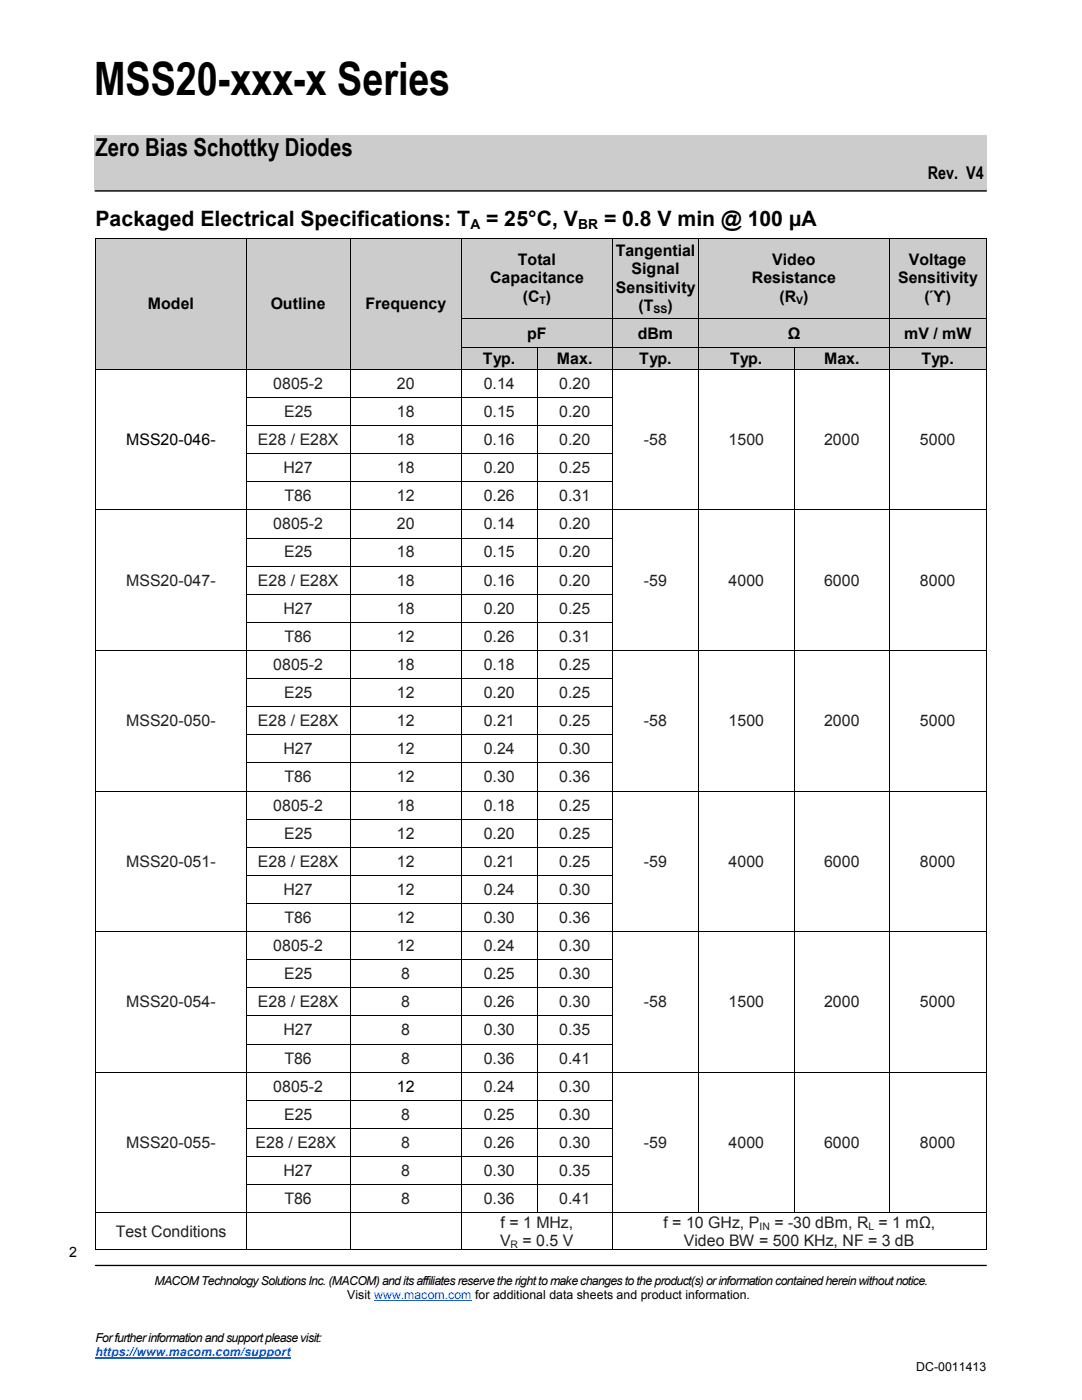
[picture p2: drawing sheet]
<svg xmlns="http://www.w3.org/2000/svg" width="216mm" height="279mm" viewBox="0 0 216 279" stroke-linecap="round" stroke-linejoin="round" font-family="sans-serif">
<defs><g id="words">
<text font-size="9.2" x="18.8" y="19">MSS20-xxx-x Series</text>
<text font-size="5" x="19" y="31.1">Zero Bias Schottky Diodes</text>
<g font-size="4.2">
<text x="19" y="45">Packaged Electrical Specifications: T</text>
<text x="97" y="45">= 25°C, V</text>
<text x="120.5" y="45">= 0.8 V min @ 100 µA</text>
</g>
<text font-size="3.5" x="185.2" y="35.7">Rev. V4</text>
<g font-size="3.2">
<text x="103.4" y="52.9">Total</text>
<text x="122.9" y="51.1">Tangential</text>
<text x="154.1" y="52.9">Video</text>
<text x="181.4" y="52.9">Voltage</text>
<text x="97.8" y="56.6">Capacitance</text>
<text x="122.9" y="58.4">Sensitivity</text>
<text x="126.1" y="54.7">Signal</text>
<text x="150.1" y="56.6">Resistance</text>
<text x="179.2" y="56.6">Sensitivity</text>
<text x="29.5" y="61.6">Model</text>
<text x="54" y="61.6">Outline</text>
<text x="73" y="61.6">Frequency</text>
<text x="104.3" y="60.2">(C )</text>
<text x="127.4" y="62.1">(T</text>
<text x="133.2" y="62.1">)</text>
<text x="155.6" y="60.2">(R )</text>
<text x="184.5" y="60.2">(ϓ)</text>
<text x="105.2" y="67.6">pF</text>
<text x="127.3" y="67.6">dBm</text>
<text x="157.2" y="67.6">Ω</text>
<text x="180.5" y="67.6">mV / mW</text>
<text x="96.4" y="72.7">Typ.</text>
<text x="111.1" y="72.7">Max.</text>
<text x="127.6" y="72.7">Typ.</text>
<text x="145.7" y="72.7">Typ.</text>
<text x="164.5" y="72.7">Max.</text>
<text x="183.9" y="72.7">Typ.</text>
<text x="25.2" y="88.8">MSS20-046-</text>
<text x="79.2" y="217.9">12</text>
</g>
<g font-size="3.2" fill="#231f20">
<text x="54.5" y="77.6">0805-2</text>
<text x="79.2" y="77.6">20</text>
<text x="96.5" y="77.6">0.14</text>
<text x="111.6" y="77.6">0.20</text>
<text x="56.7" y="83.2">E25</text>
<text x="79.2" y="83.2">18</text>
<text x="96.5" y="83.2">0.15</text>
<text x="111.6" y="83.2">0.20</text>
<text x="51.5" y="88.8">E28 / E28X</text>
<text x="79.2" y="88.8">18</text>
<text x="96.5" y="88.8">0.16</text>
<text x="111.6" y="88.8">0.20</text>
<text x="128.5" y="88.8">-58</text>
<text x="145.4" y="88.8">1500</text>
<text x="164.5" y="88.8">2000</text>
<text x="183.6" y="88.8">5000</text>
<text x="56.6" y="94.5">H27</text>
<text x="79.2" y="94.5">18</text>
<text x="96.5" y="94.5">0.20</text>
<text x="111.6" y="94.5">0.25</text>
<text x="56.8" y="100.1">T86</text>
<text x="79.2" y="100.1">12</text>
<text x="96.5" y="100.1">0.26</text>
<text x="111.6" y="100.1">0.31</text>
<text x="54.5" y="105.7">0805-2</text>
<text x="79.2" y="105.7">20</text>
<text x="96.5" y="105.7">0.14</text>
<text x="111.6" y="105.7">0.20</text>
<text x="56.7" y="111.3">E25</text>
<text x="79.2" y="111.3">18</text>
<text x="96.5" y="111.3">0.15</text>
<text x="111.6" y="111.3">0.20</text>
<text x="25.2" y="116.9">MSS20-047-</text>
<text x="51.5" y="116.9">E28 / E28X</text>
<text x="79.2" y="116.9">18</text>
<text x="96.5" y="116.9">0.16</text>
<text x="111.6" y="116.9">0.20</text>
<text x="128.5" y="116.9">-59</text>
<text x="145.4" y="116.9">4000</text>
<text x="164.5" y="116.9">6000</text>
<text x="183.6" y="116.9">8000</text>
<text x="56.6" y="122.5">H27</text>
<text x="79.2" y="122.5">18</text>
<text x="96.5" y="122.5">0.20</text>
<text x="111.6" y="122.5">0.25</text>
<text x="56.8" y="128.1">T86</text>
<text x="79.2" y="128.1">12</text>
<text x="96.5" y="128.1">0.26</text>
<text x="111.6" y="128.1">0.31</text>
<text x="54.5" y="133.7">0805-2</text>
<text x="79.2" y="133.7">18</text>
<text x="96.5" y="133.7">0.18</text>
<text x="111.6" y="133.7">0.25</text>
<text x="56.7" y="139.3">E25</text>
<text x="79.2" y="139.3">12</text>
<text x="96.5" y="139.3">0.20</text>
<text x="111.6" y="139.3">0.25</text>
<text x="25.2" y="144.9">MSS20-050-</text>
<text x="51.5" y="144.9">E28 / E28X</text>
<text x="79.2" y="144.9">12</text>
<text x="96.5" y="144.9">0.21</text>
<text x="111.6" y="144.9">0.25</text>
<text x="128.5" y="144.9">-58</text>
<text x="145.4" y="144.9">1500</text>
<text x="164.5" y="144.9">2000</text>
<text x="183.6" y="144.9">5000</text>
<text x="56.6" y="150.6">H27</text>
<text x="79.2" y="150.6">12</text>
<text x="96.5" y="150.6">0.24</text>
<text x="111.6" y="150.6">0.30</text>
<text x="54.5" y="161.8">0805-2</text>
<text x="56.8" y="156.2">T86</text>
<text x="79.2" y="156.2">12</text>
<text x="79.2" y="161.8">18</text>
<text x="96.5" y="156.2">0.30</text>
<text x="96.5" y="161.8">0.18</text>
<text x="111.6" y="156.2">0.36</text>
<text x="111.6" y="161.8">0.25</text>
<text x="56.7" y="167.4">E25</text>
<text x="79.2" y="167.4">12</text>
<text x="96.5" y="167.4">0.20</text>
<text x="111.6" y="167.4">0.25</text>
<text x="25.2" y="173">MSS20-051-</text>
<text x="51.5" y="173">E28 / E28X</text>
<text x="79.2" y="173">12</text>
<text x="96.5" y="173">0.21</text>
<text x="111.6" y="173">0.25</text>
<text x="128.5" y="173">-59</text>
<text x="145.4" y="173">4000</text>
<text x="164.5" y="173">6000</text>
<text x="183.6" y="173">8000</text>
<text x="56.6" y="178.6">H27</text>
<text x="79.2" y="178.6">12</text>
<text x="96.5" y="178.6">0.24</text>
<text x="111.6" y="178.6">0.30</text>
<text x="56.8" y="184.2">T86</text>
<text x="79.2" y="184.2">12</text>
<text x="96.5" y="184.2">0.30</text>
<text x="111.6" y="184.2">0.36</text>
<text x="54.5" y="189.8">0805-2</text>
<text x="79.2" y="189.8">12</text>
<text x="96.5" y="189.8">0.24</text>
<text x="111.6" y="189.8">0.30</text>
<text x="56.7" y="195.4">E25</text>
<text x="80.1" y="195.4">8</text>
<text x="96.5" y="195.4">0.25</text>
<text x="111.6" y="195.4">0.30</text>
<text x="25.2" y="201.1">MSS20-054-</text>
<text x="51.5" y="201.1">E28 / E28X</text>
<text x="80.1" y="201.1">8</text>
<text x="96.5" y="201.1">0.26</text>
<text x="111.6" y="201.1">0.30</text>
<text x="128.5" y="201.1">-58</text>
<text x="145.4" y="201.1">1500</text>
<text x="164.5" y="201.1">2000</text>
<text x="183.6" y="201.1">5000</text>
<text x="56.6" y="206.7">H27</text>
<text x="80.1" y="206.7">8</text>
<text x="96.5" y="206.7">0.30</text>
<text x="111.6" y="206.7">0.35</text>
<text x="56.8" y="212.3">T86</text>
<text x="80.1" y="212.3">8</text>
<text x="96.5" y="212.3">0.36</text>
<text x="111.6" y="212.3">0.41</text>
<text x="54.5" y="217.9">0805-2</text>
<text x="96.5" y="217.9">0.24</text>
<text x="111.6" y="217.9">0.30</text>
<text x="56.7" y="223.5">E25</text>
<text x="80.1" y="223.5">8</text>
<text x="96.5" y="223.5">0.25</text>
<text x="111.6" y="223.5">0.30</text>
<text x="25.2" y="229.1">MSS20-055-</text>
<text x="51" y="229.1">E28 / E28X</text>
<text x="80.1" y="229.1">8</text>
<text x="96.5" y="229.1">0.26</text>
<text x="111.6" y="229.1">0.30</text>
<text x="128.5" y="229.1">-59</text>
<text x="145.4" y="229.1">4000</text>
<text x="164.5" y="229.1">6000</text>
<text x="183.6" y="229.1">8000</text>
<text x="56.6" y="234.7">H27</text>
<text x="80.1" y="234.7">8</text>
<text x="96.5" y="234.7">0.30</text>
<text x="111.6" y="234.7">0.35</text>
<text x="56.8" y="240.3">T86</text>
<text x="80.1" y="240.3">8</text>
<text x="96.5" y="240.3">0.36</text>
<text x="99.9" y="245">f = 1 MHz,</text>
<text x="111.6" y="240.3">0.41</text>
<text x="132.4" y="245">f = 10 GHz, P</text>
<text x="154.5" y="245">= -30 dBm, R = 1 mΩ,</text>
<text x="23.1" y="246.8">Test Conditions</text>
<text x="99.8" y="248.7">V</text>
<text x="104.3" y="248.7">= 0.5 V</text>
<text x="136.5" y="248.7">Video BW = 500 KHz, NF = 3 dB</text>
</g>
<g font-size="2.8">
<text x="93.9" y="45.6">A</text>
<text x="115.4" y="45.6">BR</text>
<text x="13.8" y="250.9">2</text>
</g>
<g font-size="2.5">
<text x="30.8" y="256.5">MACOM Technology Solutions Inc. (MACOM) and its affiliates reserve the right to make changes to the product(s) or information contained herein without notice.</text>
<text x="69.3" y="259.3">Visit www.macom.com for additional data sheets and product information.</text>
<text x="19" y="267.8">For further information and support please visit:</text>
<text x="182.9" y="273.6">DC-0011413</text>
</g>
<text font-size="2.5" fill="#06f" x="19" y="270.7">https://www.macom.com/support</text>
<g font-size="2.1">
<text x="107.7" y="60.6">T</text>
<text x="130.4" y="62.5">SS</text>
<text x="158.9" y="60.6">V</text>
</g>
<g font-size="2.1" fill="#231f20">
<text x="151.6" y="245.4">IN</text>
<text x="173.3" y="245.4">L</text>
<text x="101.9" y="249.1">R</text>
</g>
</g></defs>
<path d="M18.8 26.9h178v11.3h-178z" fill-rule="evenodd" fill="#ccc"/>
<path d="M19 38.1h177.8" fill="none" stroke="#000" stroke-width=".26"/>
<g fill="#fff">
<path d="M6.9 247.1h9.6v6.3h-9.6z" fill-rule="evenodd"/>
<path d="M6.9 247.3h9.5v6.4h-9.5z" fill-rule="evenodd"/>
</g>
<path d="M19 252.6h177.8" fill="none" stroke="#000" stroke-width=".26"/>
<path d="M74.7 259.7h19.4" fill="none" stroke="#06f" stroke-width=".2"/>
<path d="M19 271.1h39" fill="none" stroke="#06f" stroke-width=".25"/>
<path d="M6.9 247.3h9.5v6.3h-9.5z" fill-rule="evenodd" fill="#fff"/>
<g fill="#ccc">
<path d="M19 47.4h30.2v26.3h-30.2z" fill-rule="evenodd"/>
<path d="M49.2 47.4h20.6v26.3h-20.6z" fill-rule="evenodd"/>
<path d="M69.8 47.4h22.3v26.3h-22.3z" fill-rule="evenodd"/>
<path d="M92.1 47.4h30.1v16.2h-30.1z" fill-rule="evenodd"/>
<path d="M122.2 47.4h17.2v16.2h-17.2z" fill-rule="evenodd"/>
<path d="M139.4 47.4h38.1v16.2h-38.1z" fill-rule="evenodd"/>
<path d="M177.5 47.4h19.3v16.2h-19.3z" fill-rule="evenodd"/>
<path d="M92.1 63.6h30.1v5.8h-30.1z" fill-rule="evenodd"/>
<path d="M122.2 63.6h17.2v5.8h-17.2z" fill-rule="evenodd"/>
<path d="M139.4 63.6h38.1v5.8h-38.1z" fill-rule="evenodd"/>
<path d="M177.5 63.6h19.3v5.8h-19.3z" fill-rule="evenodd"/>
<path d="M92.1 69.4h15.1v4.3h-15.1z" fill-rule="evenodd"/>
<path d="M107.2 69.4h15v4.3h-15z" fill-rule="evenodd"/>
<path d="M122.2 69.4h17.2v4.3h-17.2z" fill-rule="evenodd"/>
<path d="M139.4 69.4h19.1v4.3h-19.1z" fill-rule="evenodd"/>
<path d="M158.5 69.4h19v4.3h-19z" fill-rule="evenodd"/>
<path d="M177.5 69.4h19.3v4.3h-19.3z" fill-rule="evenodd"/>
</g>
<g fill="none" stroke="#000" stroke-width=".2">
<path d="M19 47.5h177.8M19.1 47.4v202M49.2 47.5v201.9M69.9 47.5v26.2M92.1 47.5v26.2M122.3 47.5v201.9M139.5 47.5v194.5M177.6 47.5v194.5M196.8 47.4v202M19.1 73.7h177.7M49.2 79.4h73.1M69.9 73.8v5.5"/>
<path d="M69.9 79.4v5.5M92 63.6h104.8M92 69.5h104.8M92.1 73.8v5.5M92.1 79.4v5.5M107.2 69.5v172.5M158.5 69.5v172.5M49.2 85h73.1M49.2 90.6h73.1M49.2 96.2h73.1M69.9 85v5.5M69.9 90.6v5.5"/>
<path d="M69.9 96.2v5.5M92.1 85v5.5M92.1 90.6v5.5M92.1 96.2v5.5M19.1 101.8h177.7M49.2 107.4h73.1M49.2 113h73.1M49.2 118.6h73.1M69.9 101.8v5.5M69.9 107.4v5.5M69.9 113v5.6M69.9 118.6v5.6"/>
<path d="M92.1 101.8v5.5M92.1 107.4v5.5M92.1 113v5.6M92.1 118.6v5.6M19.1 129.8h177.7M49.2 124.2h73.1M49.2 135.5h73.1M69.9 124.3v5.5M69.9 129.9v5.5M69.9 135.5v5.5M92.1 124.3v5.5M92.1 129.9v5.5"/>
<path d="M92.1 135.5v5.5M19.1 157.9h177.7M49.2 141.1h73.1M49.2 146.7h73.1M49.2 152.3h73.1M69.9 141.1v5.5M69.9 146.7v5.5M69.9 152.3v5.5M69.9 157.9v5.5M92.1 141.1v5.5M92.1 146.7v5.5M92.1 152.3v5.5"/>
<path d="M92.1 157.9v5.5M49.2 163.5h73.1M49.2 169.1h73.1M49.2 174.7h73.1M69.9 163.5v5.6M69.9 169.1v5.6M69.9 174.8v5.5M92.1 163.5v5.6M92.1 169.1v5.6M92.1 174.8v5.5M19.1 185.9h177.7M49.2 180.3h73.1"/>
<path d="M49.2 191.6h73.1M49.2 197.2h73.1M69.9 180.4v5.5M69.9 186v5.5M69.9 191.6v5.5M69.9 197.2v5.5M92.1 180.4v5.5M92.1 186v5.5M92.1 191.6v5.5M92.1 197.2v5.5M19.1 214h177.7M49.2 202.8h73.1"/>
<path d="M49.2 208.4h73.1M49.2 219.6h73.1M69.9 202.8v5.5M69.9 208.4v5.5M69.9 214v5.5M69.9 219.6v5.6M92.1 202.8v5.5M92.1 208.4v5.5M92.1 214v5.5M92.1 219.6v5.6M49.2 225.2h73.1M49.2 230.8h73.1"/>
<path d="M49.2 236.4h73.1M69.9 225.2v5.6M69.9 230.9v5.5M69.9 236.5v5.5M92.1 225.2v5.6M92.1 230.9v5.5M92.1 236.5v5.5M19 249.4h177.8M19.1 242h177.7M69.9 242.1v7.3M92.1 242.1v7.3"/>
</g>
<use href="#words"/>
</svg>
